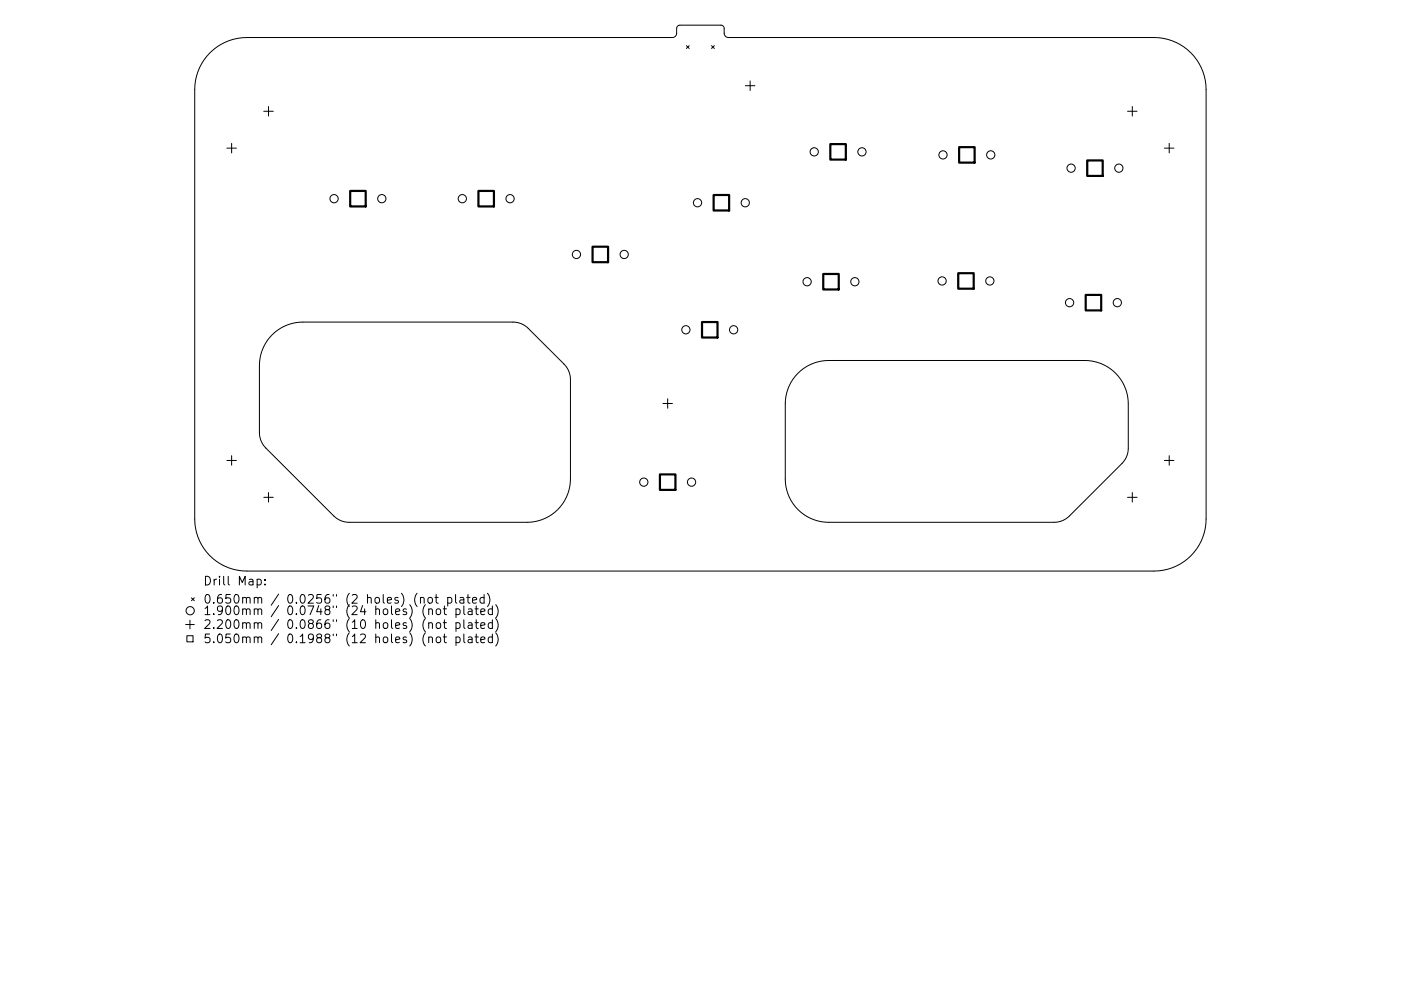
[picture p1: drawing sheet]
<svg xmlns="http://www.w3.org/2000/svg" width="297mm" height="210mm" viewBox="0 0 297 210" stroke-linecap="round" stroke-linejoin="round" font-family="sans-serif">
<defs><g id="words">
<g font-size="2.6">
<text x="43" y="124.2">Drill Map:</text>
<text x="43" y="128.1">0.650mm / 0.0256&quot; (2 holes) (not plated)</text>
<text x="43" y="130.5">1.900mm / 0.0748&quot; (24 holes) (not plated)</text>
<text x="43" y="133.4">2.200mm / 0.0866&quot; (10 holes) (not plated)</text>
<text x="43" y="136.4">5.050mm / 0.1988&quot; (12 holes) (not plated)</text>
</g>
</g></defs>
<g fill="none" stroke="#000" stroke-width=".21">
<path d="M44.5 11.2a11 11 0 0 1 7.8-3.2h90.2a.92 .92 0 0 0 1-1v-1a.69 .69 0 0 1 .7-.7h8.6a.69 .69 0 0 1 .7 .7v1a.92 .92 0 0 0 1 1h90.2a11 11 0 0 1 11 11v91.1a11 11 0 0 1-11 11.1h-192.4a11 11 0 0 1-11-11.1v-91.1a11 11 0 0 1 3.2-7.8zM145.5 9.7l.6 .6M146.1 9.7l-.6 .6M150.9 9.7l.6 .6M151.5 9.7l-.6 .6M158 18.2h2.1M159 17.2v2M48.1 31.4h2M49.1 30.4v2M55.9 23.6h2M56.9 22.6v2M239.1 23.6h2"/>
<path d="M240.1 22.6v2M246.9 31.4h2M247.9 30.4v2M57.7 71a9.2 9.2 0 0 1 6.5-2.7h44.6a4.6 4.6 0 0 1 3.2 1.4l7.6 7.6a4.6 4.6 0 0 1 1.3 3.2v21.1a9.2 9.2 0 0 1-9.2 9.2h-37.7a4.6 4.6 0 0 1-3.2-1.3l-14.4-14.4a4.6 4.6 0 0 1-1.4-3.3v-14.3a9.2 9.2 0 0 1 2.7-6.5zM169.2 79.2a9.2 9.2 0 0 1 6.5-2.7h54.3a9.2 9.2 0 0 1 9.2 9.2v9.4a4.6 4.6 0 0 1-1.3 3.2l-11.2 11.2a4.6 4.6 0 0 1-3.2 1.3h-47.8a9.2 9.2 0 0 1-9.2-9.2v-15.9a9.2 9.2 0 0 1 2.7-6.5zM48.1 97.7h2M49.1 96.7v2M140.5 85.6h2.1M141.6 84.6v2M246.9 97.7h2M247.9 96.7v2M55.9 105.5h2"/>
<path d="M56.9 104.5v2M239.1 105.5h2M240.1 104.5v2M39.4 132.5h1.8M39.6 134.9h1.3v1.3h-1.3zM40.3 131.6v1.8M40.6 126.8l.6 .6M41.2 126.8l-.6 .6M54.5 123l.5-.1 .4 .3v.6l-.2 .2h-.7M56.2 123.9v.2M56.2 123v.1M89.1 126.9l.3-.2 .4 .1 .1 1.2"/>
<path d="M90.8 126.9l.3-.2 .5 .2 .1 .7-.2 .3-.4 .1-.3-.2zM90.9 129.4l.3-.2 .4 .1 .1 1.1M90.9 132.3l.3-.2 .4 .1 .1 1.1M90.9 135.3l.3-.2 .4 .1 .1 1.2M92.2 126.7h.7M92.5 126.1v1.6l.4 .3M92.6 132.3l.2-.2 .5 .2 .1 .7-.1 .2-.5 .1-.2-.1zM92.6 135.3l.2-.2 .5 .2 .1 .7-.1 .3-.5 .1-.2-.2zM92.6 129.3l.5-.1 .3 .3v.6l-.3 .3-.5-.1-.1-.2v-.6zM94 129.2h.7M94 132.1h.7M94 135.1h.7"/>
<path d="M94.2 128.6v1.5l.5 .3M94.2 131.5v1.6l.5 .2M94.2 134.5v1.6l.5 .3M94.9 126.8l.6-.1 .3 .4v.5l-.2 .3h-.7M94.9 126.7v1.9M96.6 126.1v1.6l.3 .3M96.7 129.3l.5-.1 .4 .3v.6l-.2 .2h-.7M96.7 132.2l.5-.1 .4 .4v.5l-.2 .2h-.7M96.7 135.2l.5-.1 .4 .4v.5l-.2 .3h-.7M96.7 129.2v1.8M96.7 132.1v1.9M96.7 135.1v1.9"/>
<path d="M97.6 126.8h.7v1.2M98.3 127.2l-.6 .1a.36 .36 0 0 0-.2 .3 .36 .36 0 0 0 .2 .4l.6-.1M98.3 128.6v1.5l.3 .3M98.3 131.5v1.6l.3 .2M98.3 134.5v1.6l.3 .3M99 126.7h.7M99.2 126.1v1.6l.5 .3M99.3 129.3h.7l.1 1.1M99.3 132.2h.7l.1 1.1M99.3 135.2h.7l.1 1.2M100.1 129.6l-.6 .1a.36 .36 0 0 0-.3 .4 .36 .36 0 0 0 .3 .3l.6-.1M100.1 132.5l-.6 .1a.36 .36 0 0 0-.3 .4 .36 .36 0 0 0 .3 .3l.6-.1"/>
<path d="M100.1 135.6l-.6 .1a.36 .36 0 0 0-.3 .3 .36 .36 0 0 0 .3 .4l.6-.1M100.2 127.4l.9-.2-.1-.4-.6-.1-.2 .3 .1 .9h.7M100.7 129.2h.7M100.7 132.1h.7M100.7 135.1h.7M101 128.6v1.5l.4 .3M101 131.5v1.6l.4 .2M101 134.5v1.6l.4 .3M101.9 129.8l.9-.2-.1-.3-.5-.1-.3 .2 .1 .9h.7M101.9 132.7l.9-.2-.1-.3-.5-.1-.3 .3 .1 .8h.7M101.9 135.7l.9-.1-.1-.4-.5-.1-.3 .3 .1 .9h.7M102.6 126.8l-.5-.1-.3 .4v.5l.1 .3h.7"/>
<path d="M102.6 126.1v1.9M103.3 125.9a2.11 2.11 0 0 1 0 2.8M104.4 129.3l-.5-.1-.4 .3v.6l.2 .2h.7M104.4 132.2l-.5-.1-.4 .4v.5l.2 .2h.7M104.4 135.2l-.5-.1-.4 .4v.5l.2 .3h.7M104.4 128.6v1.8M104.4 131.5v1.8M104.4 134.5v1.9M105.1 128.3a2.11 2.11 0 0 1 0 2.8M105.1 131.2a2.11 2.11 0 0 1 0 2.8M105.1 134.3a2.11 2.11 0 0 1 0 2.8"/>
<circle cx="172.6" cy="32.2" r=".87"/>
<circle cx="182.8" cy="32.2" r=".87"/>
<circle cx="199.9" cy="32.9" r=".87"/>
<circle cx="210.1" cy="32.9" r=".87"/>
<circle cx="227.1" cy="35.7" r=".87"/>
<circle cx="237.2" cy="35.7" r=".87"/>
<circle cx="70.8" cy="42.2" r=".87"/>
<circle cx="81" cy="42.2" r=".87"/>
<circle cx="98" cy="42.2" r=".87"/>
<circle cx="108.1" cy="42.2" r=".87"/>
<circle cx="122.2" cy="54" r=".87"/>
<circle cx="132.3" cy="54" r=".87"/>
<circle cx="147.9" cy="43" r=".87"/>
<circle cx="158" cy="43" r=".87"/>
<circle cx="171.1" cy="59.8" r=".87"/>
<circle cx="181.2" cy="59.8" r=".87"/>
<circle cx="199.7" cy="59.6" r=".87"/>
<circle cx="209.9" cy="59.6" r=".87"/>
<circle cx="145.4" cy="70" r=".87"/>
<circle cx="155.5" cy="70" r=".87"/>
<circle cx="226.8" cy="64.2" r=".87"/>
<circle cx="236.9" cy="64.2" r=".87"/>
<circle cx="136.5" cy="102.3" r=".87"/>
<circle cx="146.6" cy="102.3" r=".87"/>
<circle cx="40.3" cy="129.6" r=".87"/>
</g>
<path d="M176 30.6h3.3v3.3h-3.3zM203.4 31.2h3.2v3.3h-3.2zM230.5 34h3.3v3.3h-3.3zM74.2 40.5h3.3v3.3h-3.3zM101.4 40.5h3.3v3.3h-3.3zM125.6 52.3h3.3v3.3h-3.3zM151.3 41.4h3.3v3.3h-3.3zM174.5 58.1h3.3v3.3h-3.3zM203.2 58h3.2v3.3h-3.2zM148.8 68.3h3.3v3.3h-3.3zM230.2 62.6h3.3v3.3h-3.3zM139.9 100.7h3.3v3.2h-3.3z" fill="none" stroke="#000" stroke-width=".46"/>
<use href="#words"/>
</svg>
